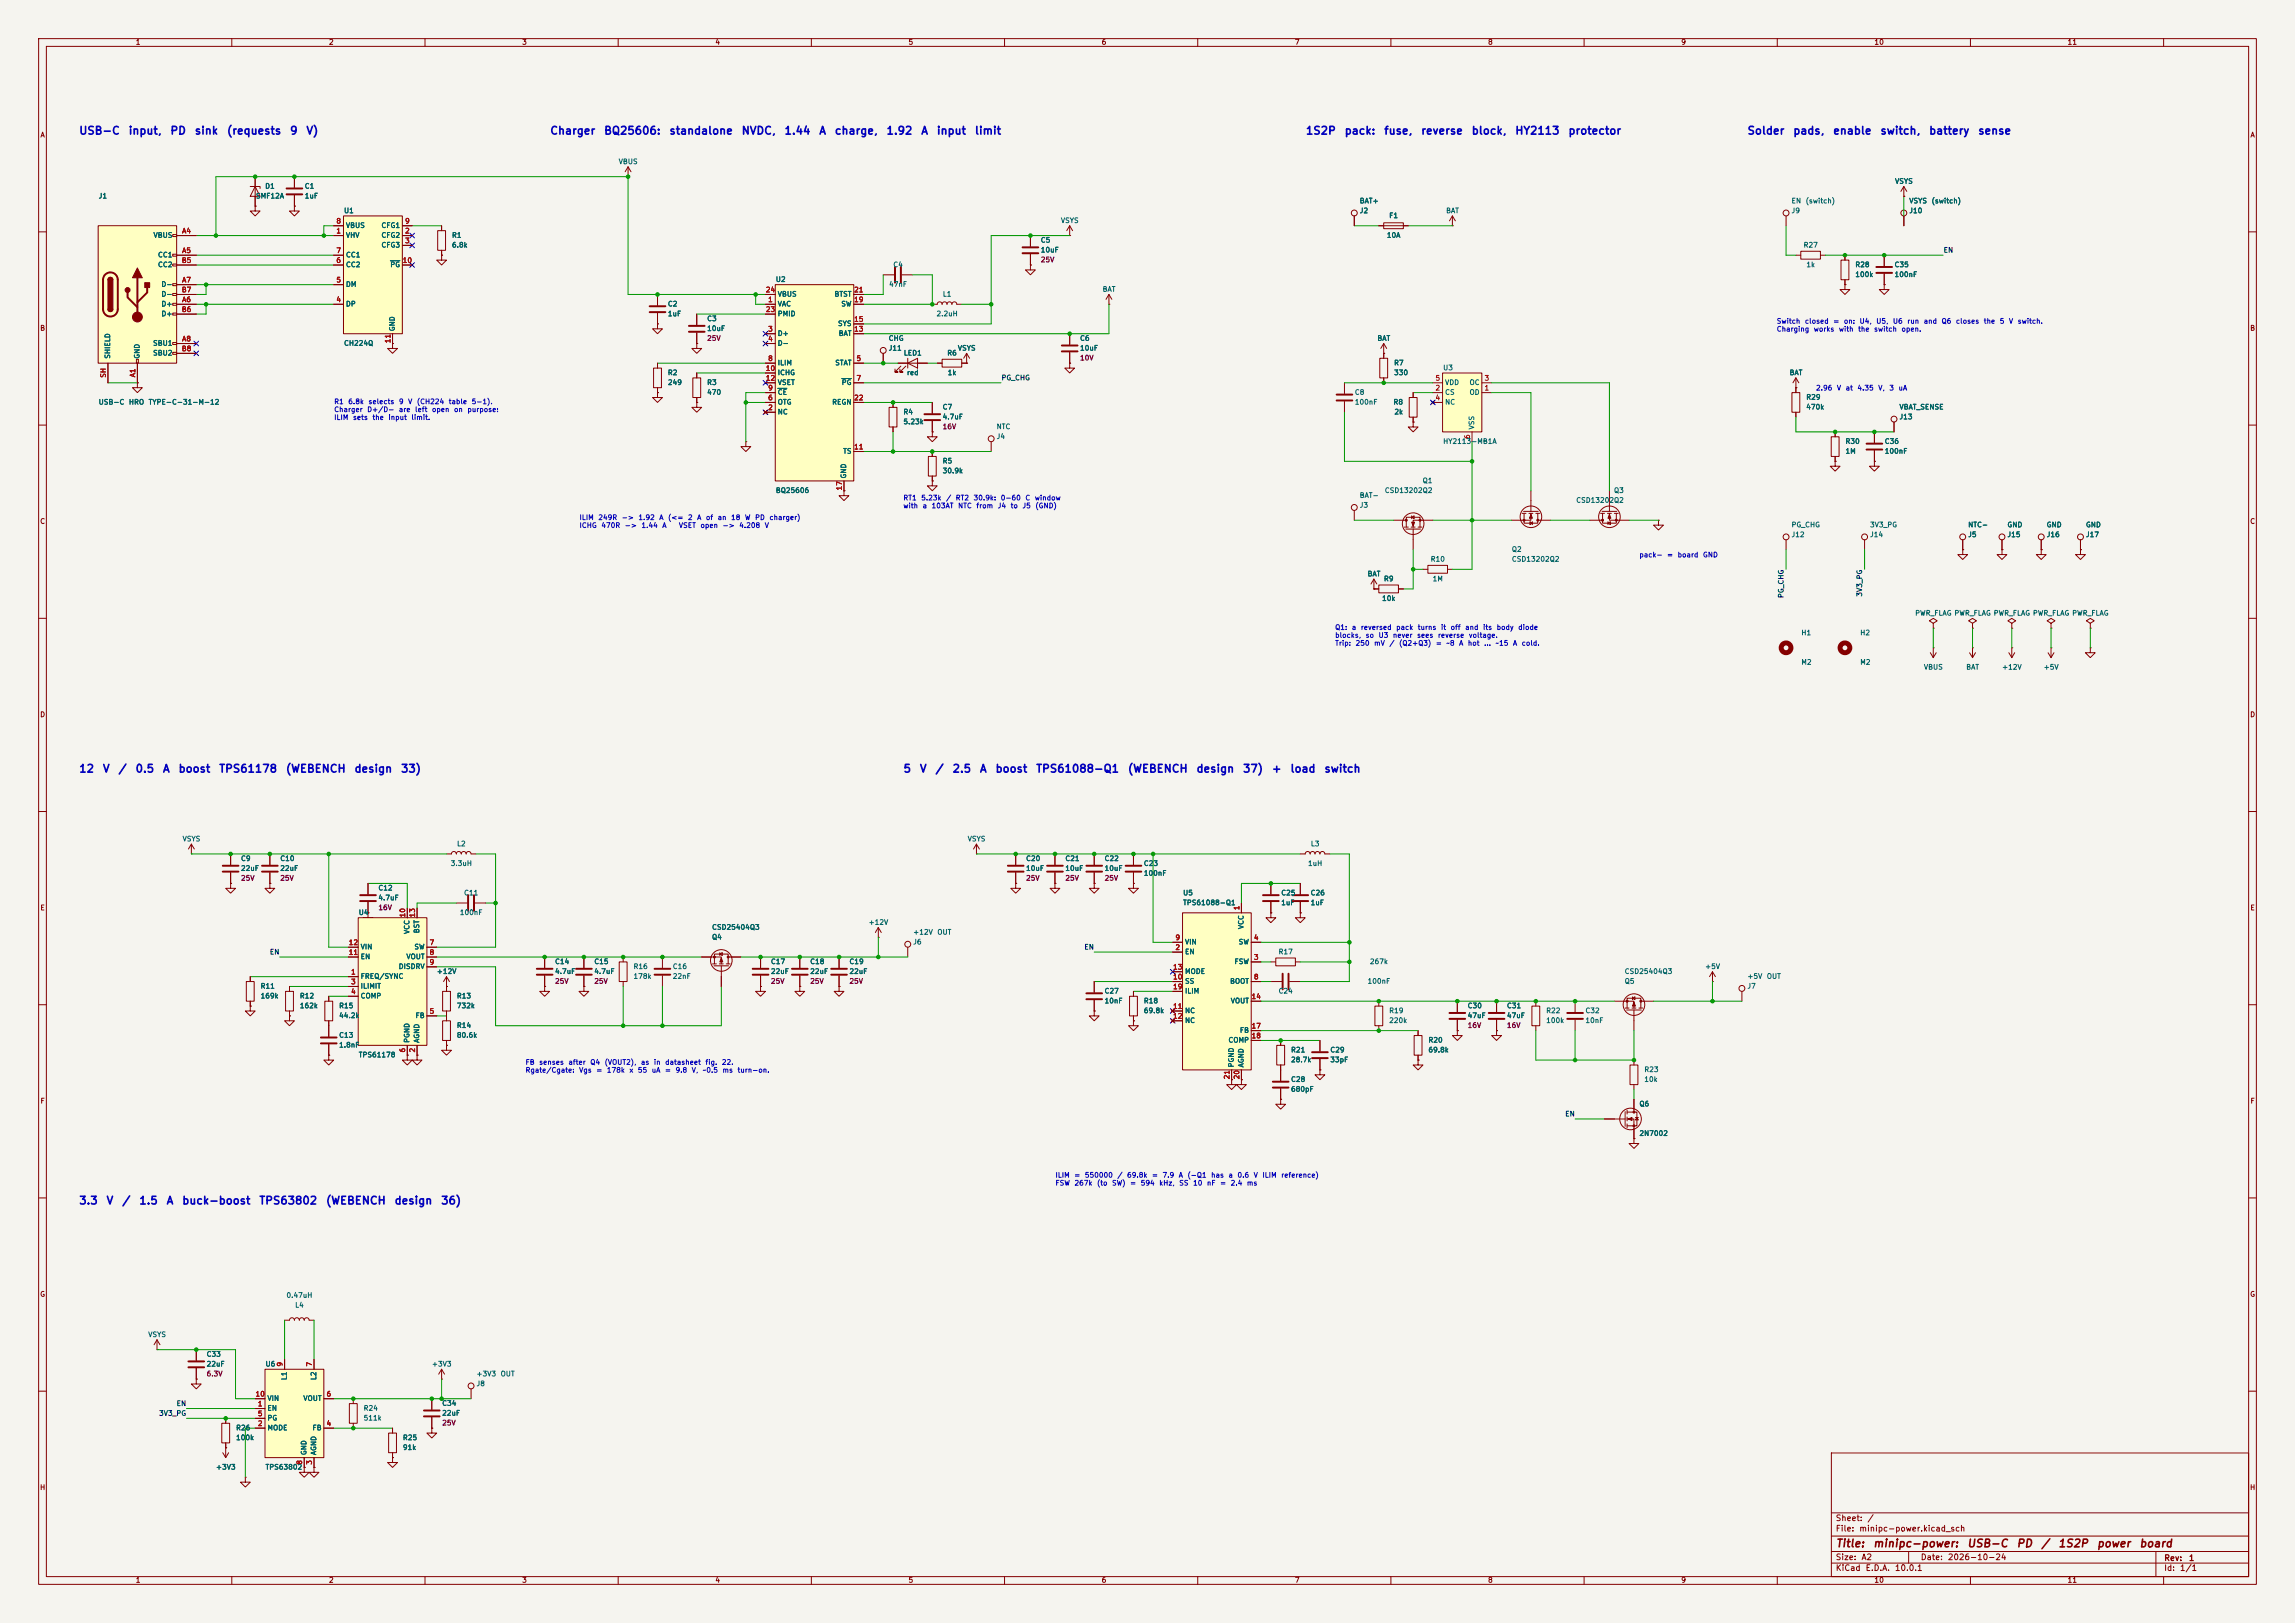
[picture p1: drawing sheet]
<svg xmlns="http://www.w3.org/2000/svg" width="594mm" height="420mm" viewBox="0 0 594 420" stroke-linecap="round" stroke-linejoin="round" font-family="sans-serif">
<defs><g id="words">
<g font-size="2" fill="#0000c2">
<text x="20.3" y="35.3">USB-C</text>
<text x="33.1" y="35.3">input,</text>
<text x="43.9" y="35.3">PD</text>
<text x="50.2" y="35.3">sink</text>
<text x="58.6" y="35.3">(requests</text>
<text x="74.9" y="35.3">9</text>
<text x="79.1" y="35.3">V)</text>
<text x="142.2" y="35.3">Charger</text>
<text x="156.2" y="35.3">BQ25606:</text>
<text x="173.1" y="35.3">standalone</text>
<text x="191.8" y="35.3">NVDC,</text>
<text x="202.9" y="35.3">1.44</text>
<text x="211.9" y="35.3">A</text>
<text x="215.9" y="35.3">charge,</text>
<text x="229.3" y="35.3">1.92</text>
<text x="238.3" y="35.3">A</text>
<text x="242.3" y="35.3">input</text>
<text x="252.1" y="35.3">limit</text>
<text x="337.8" y="35.3">1S2P</text>
<text x="347.9" y="35.3">pack:</text>
<text x="358.1" y="35.3">fuse,</text>
<text x="367.6" y="35.3">reverse</text>
<text x="380.7" y="35.3">block,</text>
<text x="392" y="35.3">HY2113</text>
<text x="405.8" y="35.3">protector</text>
<text x="452.1" y="35.3">Solder</text>
<text x="464" y="35.3">pads,</text>
<text x="474.3" y="35.3">enable</text>
<text x="486.5" y="35.3">switch,</text>
<text x="499.1" y="35.3">battery</text>
<text x="511.8" y="35.3">sense</text>
<text x="20.3" y="200.4">12</text>
<text x="26.5" y="200.4">V</text>
<text x="30.5" y="200.4">/</text>
<text x="34.9" y="200.4">0.5</text>
<text x="42" y="200.4">A</text>
<text x="46" y="200.4">boost</text>
<text x="56.5" y="200.4">TPS61178</text>
<text x="73.8" y="200.4">(WEBENCH</text>
<text x="91.6" y="200.4">design</text>
<text x="103.6" y="200.4">33)</text>
<text x="233.7" y="200.4">5</text>
<text x="237.9" y="200.4">V</text>
<text x="241.9" y="200.4">/</text>
<text x="246.4" y="200.4">2.5</text>
<text x="253.5" y="200.4">A</text>
<text x="257.5" y="200.4">boost</text>
<text x="268" y="200.4">TPS61088-Q1</text>
<text x="291.8" y="200.4">(WEBENCH</text>
<text x="309.5" y="200.4">design</text>
<text x="321.5" y="200.4">37)</text>
<text x="329" y="200.4">+</text>
<text x="333.8" y="200.4">load</text>
<text x="342.6" y="200.4">switch</text>
<text x="20.3" y="312.2">3.3</text>
<text x="27.4" y="312.2">V</text>
<text x="31.4" y="312.2">/</text>
<text x="35.9" y="312.2">1.5</text>
<text x="42.9" y="312.2">A</text>
<text x="47" y="312.2">buck-boost</text>
<text x="66.9" y="312.2">TPS63802</text>
<text x="84.2" y="312.2">(WEBENCH</text>
<text x="102" y="312.2">design</text>
<text x="114" y="312.2">36)</text>
</g>
<g font-size="2" fill="#840000">
<text x="475" y="400.9">Title:</text>
<text x="484.7" y="400.9">minipc-power:</text>
<text x="509" y="400.9">USB-C</text>
<text x="521.8" y="400.9">PD</text>
<text x="528.1" y="400.9">/</text>
<text x="532.5" y="400.9">1S2P</text>
<text x="542.6" y="400.9">power</text>
<text x="553.6" y="400.9">board</text>
</g>
<g font-size="1.5" fill="#840000">
<text x="475" y="394">Sheet:</text>
<text x="483.2" y="394">/</text>
<text x="475" y="396.7">File:</text>
<text x="481.1" y="396.7">minipc-power.kicad_sch</text>
<text x="475" y="406.9">KiCad</text>
<text x="475" y="404.1">Size:</text>
<text x="481.7" y="404.1">A2</text>
<text x="482.7" y="406.9">E.D.A.</text>
<text x="490.3" y="406.9">10.0.1</text>
<text x="497" y="404.1">Date:</text>
<text x="504" y="404.1">2026-10-24</text>
<text x="560" y="404.3">Rev:</text>
<text x="560" y="406.9">Id:</text>
<text x="564.1" y="406.9">1/1</text>
<text x="566.4" y="404.3">1</text>
</g>
<g font-size="1.3" fill="#840000">
<text x="35" y="11.9">1</text>
<text x="85" y="11.9">2</text>
<text x="135" y="11.9">3</text>
<text x="185" y="11.9">4</text>
<text x="235" y="11.9">5</text>
<text x="285" y="11.9">6</text>
<text x="335" y="11.9">7</text>
<text x="385" y="11.9">8</text>
<text x="435" y="11.9">9</text>
<text x="485" y="11.9">10</text>
<text x="535" y="11.9">11</text>
<text x="10.3" y="35.9">A</text>
<text x="582.3" y="35.9">A</text>
<text x="10.3" y="85.9">B</text>
<text x="582.3" y="85.9">B</text>
<text x="10.3" y="135.9">C</text>
<text x="582.3" y="135.9">C</text>
<text x="10.3" y="185.9">D</text>
<text x="582.3" y="185.9">D</text>
<text x="10.3" y="235.9">E</text>
<text x="582.3" y="235.9">E</text>
<text x="10.3" y="285.9">F</text>
<text x="582.3" y="285.9">F</text>
<text x="10.3" y="335.9">G</text>
<text x="582.3" y="335.9">G</text>
<text x="10.2" y="385.9">H</text>
<text x="582.2" y="385.9">H</text>
<text x="35" y="409.9">1</text>
<text x="85" y="409.9">2</text>
<text x="135" y="409.9">3</text>
<text x="185" y="409.9">4</text>
<text x="235" y="409.9">5</text>
<text x="285" y="409.9">6</text>
<text x="335" y="409.9">7</text>
<text x="385" y="409.9">8</text>
<text x="435" y="409.9">9</text>
<text x="485" y="409.9">10</text>
<text x="535" y="409.9">11</text>
</g>
<g font-size="1.3" fill="#006464">
<text x="160" y="42.8">VBUS</text>
<text x="490.4" y="47.9">VSYS</text>
<text x="25.4" y="51.7">J1</text>
<text x="66.1" y="51.7">SMF12A</text>
<text x="68.5" y="49.1">D1</text>
<text x="78.7" y="49.1">C1</text>
<text x="78.7" y="51.7">1uF</text>
<text x="351.8" y="52.9">BAT+</text>
<text x="463.6" y="52.9">EN</text>
<text x="467.2" y="52.9">(switch)</text>
<text x="494" y="52.9">VSYS</text>
<text x="499.8" y="52.9">(switch)</text>
<text x="88.9" y="55.5">U1</text>
<text x="89.4" y="59.3">VBUS</text>
<text x="98.6" y="59.3">CFG1</text>
<text x="274.5" y="58">VSYS</text>
<text x="351.8" y="55.5">J2</text>
<text x="359.4" y="56.7">F1</text>
<text x="374.2" y="55.5">BAT</text>
<text x="463.6" y="55.5">J9</text>
<text x="494" y="55.5">J10</text>
<text x="39.6" y="61.8">VBUS</text>
<text x="89.4" y="61.8">VHV</text>
<text x="98.6" y="61.8">CFG2</text>
<text x="98.6" y="64.4">CFG3</text>
<text x="116.8" y="61.8">R1</text>
<text x="116.8" y="64.4">6.8k</text>
<text x="269.2" y="63.1">C5</text>
<text x="269.2" y="65.6">10uF</text>
<text x="358.8" y="61.8">10A</text>
<text x="466.7" y="64.4">R27</text>
<text x="40.8" y="66.9">CC1</text>
<text x="40.8" y="69.4">CC2</text>
<text x="89.4" y="69.4">CC2</text>
<text x="89.4" y="66.9">CC1</text>
<text x="100.9" y="69.4">PG</text>
<text x="231.1" y="69.4">C4</text>
<text x="467.4" y="69.4">1k</text>
<text x="480.1" y="69.4">R28</text>
<text x="480.1" y="72">100k</text>
<text x="490.2" y="72">100nF</text>
<text x="490.2" y="69.4">C35</text>
<text x="41.7" y="74.5">D-</text>
<text x="41.7" y="77.1">D-</text>
<text x="89.4" y="74.5">DM</text>
<text x="200.7" y="73.3">U2</text>
<text x="201.2" y="77.1">VBUS</text>
<text x="215.9" y="77.1">BTST</text>
<text x="230" y="74.5">47nF</text>
<text x="243.9" y="77.1">L1</text>
<text x="285.3" y="75.8">BAT</text>
<text x="41.7" y="79.6">D+</text>
<text x="41.7" y="82.1">D+</text>
<text x="89.4" y="79.6">DP</text>
<text x="172.7" y="79.6">C2</text>
<text x="172.7" y="82.1">1uF</text>
<text x="182.9" y="83.4">C3</text>
<text x="201.2" y="79.6">VAC</text>
<text x="201.2" y="82.1">PMID</text>
<text x="217.6" y="79.6">SW</text>
<text x="242.3" y="82.1">2.2uH</text>
<text x="39.5" y="89.8">SBU1</text>
<text x="88.9" y="89.8">CH224Q</text>
<text x="102.5" y="85.9" transform="rotate(-90 102.5 85.9)">GND</text>
<text x="182.9" y="86">10uF</text>
<text x="201.2" y="87.2">D+</text>
<text x="201.2" y="89.8">D-</text>
<text x="216.8" y="84.7">SYS</text>
<text x="216.9" y="87.2">BAT</text>
<text x="229.9" y="88.5">CHG</text>
<text x="279.4" y="88.5">C6</text>
<text x="356.4" y="88.5">BAT</text>
<text x="28.8" y="93" transform="rotate(-90 28.8 93)">SHIELD</text>
<text x="36.4" y="93" transform="rotate(-90 36.4 93)">GND</text>
<text x="39.5" y="92.3">SBU2</text>
<text x="201.2" y="94.8">ILIM</text>
<text x="216" y="94.8">STAT</text>
<text x="229.9" y="91">J11</text>
<text x="233.8" y="92.3">LED1</text>
<text x="245" y="92.3">R6</text>
<text x="247.8" y="91">VSYS</text>
<text x="279.4" y="91">10uF</text>
<text x="360.7" y="94.8">R7</text>
<text x="172.7" y="97.4">R2</text>
<text x="172.7" y="99.9">249</text>
<text x="182.9" y="99.9">R3</text>
<text x="201.2" y="97.4">ICHG</text>
<text x="201.2" y="99.9">VSET</text>
<text x="217.7" y="99.9">PG</text>
<text x="234.6" y="97.4">red</text>
<text x="245.2" y="97.4">1k</text>
<text x="360.7" y="97.4">330</text>
<text x="373.4" y="96.1">U3</text>
<text x="373.9" y="99.9">VDD</text>
<text x="380.2" y="99.9">OC</text>
<text x="463.1" y="97.4">BAT</text>
<text x="25.4" y="105">USB-C</text>
<text x="33.2" y="105">HRO</text>
<text x="38.3" y="105">TYPE-C-31-M-12</text>
<text x="182.9" y="102.5">470</text>
<text x="201.2" y="107.5">NC</text>
<text x="201.2" y="105">OTG</text>
<text x="201.2" y="102.5">CE</text>
<text x="215.2" y="105">REGN</text>
<text x="233.7" y="107.5">R4</text>
<text x="243.8" y="106.3">C7</text>
<text x="350.5" y="102.5">C8</text>
<text x="350.5" y="105">100nF</text>
<text x="360.5" y="105">R8</text>
<text x="360.8" y="107.5">2k</text>
<text x="373.9" y="102.5">CS</text>
<text x="373.9" y="105">NC</text>
<text x="380.2" y="102.5">OD</text>
<text x="467.4" y="103.7">R29</text>
<text x="467.4" y="106.3">470k</text>
<text x="491.5" y="106.3">VBAT_SENSE</text>
<text x="233.7" y="110.1">5.23k</text>
<text x="243.8" y="108.8">4.7uF</text>
<text x="257.8" y="113.9">J4</text>
<text x="257.8" y="111.4">NTC</text>
<text x="381.9" y="111.3" transform="rotate(-90 381.9 111.3)">VSS</text>
<text x="491.5" y="108.8">J13</text>
<text x="218.1" y="117.7">TS</text>
<text x="373.4" y="115.2">HY2113-MB1A</text>
<text x="477.5" y="117.7">1M</text>
<text x="477.5" y="115.2">R30</text>
<text x="487.7" y="117.7">100nF</text>
<text x="487.7" y="115.2">C36</text>
<text x="219.3" y="124" transform="rotate(-90 219.3 124)">GND</text>
<text x="243.8" y="120.2">R5</text>
<text x="243.8" y="122.8">30.9k</text>
<text x="368.1" y="125.3">Q1</text>
<text x="200.7" y="127.9">BQ25606</text>
<text x="351.8" y="131.7">J3</text>
<text x="351.8" y="129.1">BAT-</text>
<text x="358.3" y="127.9">CSD13202Q2</text>
<text x="407.8" y="130.4">CSD13202Q2</text>
<text x="417.6" y="127.9">Q3</text>
<text x="463.6" y="136.8">PG_CHG</text>
<text x="483.9" y="136.8">3V3_PG</text>
<text x="509.3" y="136.8">NTC-</text>
<text x="519.4" y="136.8">GND</text>
<text x="529.6" y="136.8">GND</text>
<text x="539.8" y="136.8">GND</text>
<text x="391.2" y="143.1">Q2</text>
<text x="463.6" y="139.3">J12</text>
<text x="483.9" y="139.3">J14</text>
<text x="509.3" y="139.3">J5</text>
<text x="519.4" y="139.3">J15</text>
<text x="529.6" y="139.3">J16</text>
<text x="539.8" y="139.3">J17</text>
<text x="353.8" y="149.5">BAT</text>
<text x="370.2" y="145.6">R10</text>
<text x="391.2" y="145.6">CSD13202Q2</text>
<text x="357.6" y="155.8">10k</text>
<text x="358.1" y="150.7">R9</text>
<text x="370.7" y="150.7">1M</text>
<text x="495.6" y="159.6">PWR_FLAG PWR_FLAG PWR_FLAG PWR_FLAG PWR_FLAG</text>
<text x="466.1" y="164.7">H1</text>
<text x="481.3" y="164.7">H2</text>
<text x="466.1" y="172.3">M2</text>
<text x="481.3" y="172.3">M2</text>
<text x="497.8" y="173.6">VBUS</text>
<text x="508.8" y="173.6">BAT</text>
<text x="518.1" y="173.6">+12V</text>
<text x="528.8" y="173.6">+5V</text>
<text x="47.1" y="218">VSYS</text>
<text x="118.2" y="219.3">L2</text>
<text x="250.3" y="218">VSYS</text>
<text x="339.1" y="219.3">L3</text>
<text x="62.2" y="223.1">C9</text>
<text x="62.2" y="225.7">22uF</text>
<text x="72.4" y="223.1">C10</text>
<text x="72.4" y="225.7">22uF</text>
<text x="116.5" y="224.4">3.3uH</text>
<text x="265.4" y="223.1">C20</text>
<text x="265.4" y="225.7">10uF</text>
<text x="275.6" y="223.1">C21</text>
<text x="275.6" y="225.7">10uF</text>
<text x="285.8" y="223.1">C22</text>
<text x="285.8" y="225.7">10uF</text>
<text x="295.9" y="226.9">100nF</text>
<text x="295.9" y="224.4">C23</text>
<text x="338.4" y="224.4">1uH</text>
<text x="97.8" y="230.7">C12</text>
<text x="97.8" y="233.3">4.7uF</text>
<text x="120" y="232">C11</text>
<text x="306.1" y="232">U5</text>
<text x="331.5" y="232">C25</text>
<text x="339.1" y="232">C26</text>
<text x="92.7" y="237.1">U4</text>
<text x="118.9" y="237.1">100nF</text>
<text x="224.7" y="239.6">+12V</text>
<text x="306.1" y="234.5">TPS61088-Q1</text>
<text x="331.5" y="234.5">1uF</text>
<text x="339.1" y="234.5">1uF</text>
<text x="93.2" y="246">VIN</text>
<text x="106.3" y="241.8" transform="rotate(-90 106.3 241.8)">VCC</text>
<text x="107.1" y="246">SW</text>
<text x="108.8" y="241.6" transform="rotate(-90 108.8 241.6)">BST</text>
<text x="184.2" y="243.4">Q4</text>
<text x="184.2" y="240.9">CSD25404Q3</text>
<text x="236.2" y="244.7">J6</text>
<text x="236.2" y="242.2">+12V</text>
<text x="242.5" y="242.2">OUT</text>
<text x="306.6" y="244.7">VIN</text>
<text x="320.5" y="244.7">SW</text>
<text x="322.2" y="240.6" transform="rotate(-90 322.2 240.6)">VCC</text>
<text x="93.2" y="248.5">EN</text>
<text x="103.1" y="251.1">DISDRV</text>
<text x="105.1" y="248.5">VOUT</text>
<text x="143.5" y="249.8">C14</text>
<text x="153.7" y="249.8">C15</text>
<text x="163.8" y="251.1">R16</text>
<text x="174" y="251.1">C16</text>
<text x="199.4" y="249.8">C17</text>
<text x="209.6" y="249.8">C18</text>
<text x="219.7" y="249.8">C19</text>
<text x="306.6" y="247.2">EN</text>
<text x="319.4" y="249.8">FSW</text>
<text x="330.8" y="247.2">R17</text>
<text x="354.4" y="249.8">267k</text>
<text x="441.2" y="251.1">+5V</text>
<text x="67.3" y="256.1">R11</text>
<text x="93.2" y="253.6">FREQ/SYNC</text>
<text x="93.2" y="256.1">ILIMIT</text>
<text x="112.9" y="252.3">+12V</text>
<text x="143.5" y="252.3">4.7uF</text>
<text x="153.7" y="252.3">4.7uF</text>
<text x="163.8" y="253.6">178k</text>
<text x="174" y="253.6">22nF</text>
<text x="199.4" y="252.3">22uF</text>
<text x="209.6" y="252.3">22uF</text>
<text x="219.7" y="252.3">22uF</text>
<text x="285.8" y="257.4">C27</text>
<text x="306.6" y="254.9">SS</text>
<text x="306.6" y="252.3">MODE</text>
<text x="306.6" y="257.4">ILIM</text>
<text x="318.2" y="254.9">BOOT</text>
<text x="330.8" y="257.4">C24</text>
<text x="353.8" y="254.9">100nF</text>
<text x="420.4" y="254.9">Q5</text>
<text x="420.4" y="252.3">CSD25404Q3</text>
<text x="452.1" y="256.1">J7</text>
<text x="452.1" y="253.6">+5V</text>
<text x="457.2" y="253.6">OUT</text>
<text x="67.3" y="258.7">169k</text>
<text x="77.5" y="258.7">R12</text>
<text x="77.5" y="261.2">162k</text>
<text x="87.6" y="261.2">R15</text>
<text x="87.6" y="263.8">44.2k</text>
<text x="93.2" y="258.7">COMP</text>
<text x="107.4" y="263.8">FB</text>
<text x="118.1" y="258.7">R13</text>
<text x="118.1" y="261.2">732k</text>
<text x="285.8" y="259.9">10nF</text>
<text x="295.9" y="259.9">R18</text>
<text x="295.9" y="262.5">69.8k</text>
<text x="306.6" y="262.5">NC</text>
<text x="318.4" y="259.9">VOUT</text>
<text x="359.4" y="262.5">R19</text>
<text x="379.7" y="261.2">C30</text>
<text x="379.7" y="263.8">47uF</text>
<text x="389.9" y="261.2">C31</text>
<text x="389.9" y="263.8">47uF</text>
<text x="400.1" y="262.5">R22</text>
<text x="410.2" y="262.5">C32</text>
<text x="87.6" y="268.8">C13</text>
<text x="118.1" y="266.3">R14</text>
<text x="118.1" y="268.8">80.6k</text>
<text x="306.6" y="265">NC</text>
<text x="320.8" y="267.6">FB</text>
<text x="359.4" y="265">220k</text>
<text x="400.1" y="265">100k</text>
<text x="410.2" y="265">10nF</text>
<text x="87.6" y="271.4">1.8nF</text>
<text x="92.7" y="273.9">TPS61178</text>
<text x="106.3" y="270" transform="rotate(-90 106.3 270)">PGND</text>
<text x="108.8" y="270" transform="rotate(-90 108.8 270)">AGND</text>
<text x="317.8" y="270.1">COMP</text>
<text x="334" y="272.6">R21</text>
<text x="334" y="275.2">28.7k</text>
<text x="344.2" y="272.6">C29</text>
<text x="344.2" y="275.2">33pF</text>
<text x="369.6" y="270.1">R20</text>
<text x="369.6" y="272.6">69.8k</text>
<text x="319.6" y="276.4" transform="rotate(-90 319.6 276.4)">PGND</text>
<text x="322.2" y="276.4" transform="rotate(-90 322.2 276.4)">AGND</text>
<text x="334" y="280.3">C28</text>
<text x="425.5" y="280.3">10k</text>
<text x="425.5" y="277.7">R23</text>
<text x="334" y="282.8">680pF</text>
<text x="424.2" y="286.6">Q6</text>
<text x="424.2" y="294.2">2N7002</text>
<text x="74" y="336.1">0.47uH</text>
<text x="76.2" y="338.7">L4</text>
<text x="38.2" y="346.3">VSYS</text>
<text x="53.3" y="351.4">C33</text>
<text x="53.3" y="353.9">22uF</text>
<text x="68.6" y="353.9">U6</text>
<text x="111.7" y="353.9">+3V3</text>
<text x="74.5" y="357.3" transform="rotate(-90 74.5 357.3)">L1</text>
<text x="82.1" y="357.3" transform="rotate(-90 82.1 357.3)">L2</text>
<text x="123.2" y="359">J8</text>
<text x="123.2" y="356.5">+3V3</text>
<text x="129.5" y="356.5">OUT</text>
<text x="69.1" y="365.4">EN</text>
<text x="69.1" y="362.8">VIN</text>
<text x="78.4" y="362.8">VOUT</text>
<text x="94" y="365.4">R24</text>
<text x="114.3" y="364.1">C34</text>
<text x="61" y="370.4">R26</text>
<text x="69.1" y="370.4">MODE</text>
<text x="69.1" y="367.9">PG</text>
<text x="80.8" y="370.4">FB</text>
<text x="94" y="367.9">511k</text>
<text x="114.3" y="366.6">22uF</text>
<text x="61" y="373">100k</text>
<text x="79.6" y="376.7" transform="rotate(-90 79.6 376.7)">GND</text>
<text x="82.1" y="376.7" transform="rotate(-90 82.1 376.7)">AGND</text>
<text x="104.1" y="375.5">91k</text>
<text x="104.1" y="373">R25</text>
<text x="55.8" y="380.6">+3V3</text>
<text x="68.6" y="380.6">TPS63802</text>
</g>
<g font-size="1.3" fill="#a90000">
<text x="86.9" y="58.2">8</text>
<text x="104.7" y="58.2">9</text>
<text x="47" y="60.7">A4</text>
<text x="47" y="65.8">A5</text>
<text x="86.9" y="60.7">1</text>
<text x="86.9" y="65.8">7</text>
<text x="104.7" y="60.7">2</text>
<text x="104.7" y="63.2">3</text>
<text x="46.9" y="68.3">B5</text>
<text x="86.9" y="68.3">6</text>
<text x="104.1" y="68.3">10</text>
<text x="46.9" y="75.9">B7</text>
<text x="47" y="73.4">A7</text>
<text x="86.9" y="73.4">5</text>
<text x="198.1" y="75.9">24</text>
<text x="220.9" y="75.9">21</text>
<text x="46.9" y="81">B6</text>
<text x="47" y="78.5">A6</text>
<text x="86.9" y="78.5">4</text>
<text x="198.1" y="81">23</text>
<text x="198.7" y="78.5">1</text>
<text x="220.9" y="83.6">15</text>
<text x="220.9" y="78.5">19</text>
<text x="47" y="88.6">A8</text>
<text x="101.3" y="88.9" transform="rotate(-90 101.3 88.9)">11</text>
<text x="198.7" y="86.1">3</text>
<text x="198.7" y="88.6">4</text>
<text x="220.9" y="86.1">13</text>
<text x="46.9" y="91.2">B8</text>
<text x="198.7" y="93.7">8</text>
<text x="221.5" y="93.7">5</text>
<text x="27.7" y="97.9" transform="rotate(-90 27.7 97.9)">SH</text>
<text x="35.3" y="97.8" transform="rotate(-90 35.3 97.8)">A1</text>
<text x="198.1" y="96.3">10</text>
<text x="198.1" y="98.8">12</text>
<text x="198.7" y="101.3">9</text>
<text x="221.5" y="98.8">7</text>
<text x="371.4" y="101.3">2</text>
<text x="371.4" y="98.8">5</text>
<text x="384.1" y="101.3">1</text>
<text x="384.1" y="98.8">3</text>
<text x="198.7" y="106.4">2</text>
<text x="198.7" y="103.9">6</text>
<text x="220.9" y="103.9">22</text>
<text x="371.4" y="103.9">4</text>
<text x="380.7" y="113.7" transform="rotate(-90 380.7 113.7)">6</text>
<text x="220.9" y="116.6">11</text>
<text x="218.2" y="127" transform="rotate(-90 218.2 127)">17</text>
<text x="105.2" y="237.5" transform="rotate(-90 105.2 237.5)">10</text>
<text x="107.7" y="237.5" transform="rotate(-90 107.7 237.5)">13</text>
<text x="321.1" y="235.7" transform="rotate(-90 321.1 235.7)">1</text>
<text x="90.1" y="244.9">12</text>
<text x="111.1" y="244.9">7</text>
<text x="304.1" y="243.6">9</text>
<text x="324.4" y="243.6">4</text>
<text x="90.1" y="247.4">11</text>
<text x="111.1" y="247.4">8</text>
<text x="111.1" y="249.9">9</text>
<text x="303.5" y="251.2">13</text>
<text x="304.1" y="246.1">2</text>
<text x="324.4" y="248.7">3</text>
<text x="90.7" y="252.5">1</text>
<text x="90.7" y="255">3</text>
<text x="90.7" y="257.6">4</text>
<text x="303.5" y="253.7">10</text>
<text x="303.5" y="256.3">19</text>
<text x="324.4" y="253.7">8</text>
<text x="111.1" y="262.6">5</text>
<text x="303.5" y="261.4">11</text>
<text x="303.5" y="263.9">12</text>
<text x="323.8" y="258.8">14</text>
<text x="323.8" y="266.4">17</text>
<text x="323.8" y="269">18</text>
<text x="105.2" y="272.5" transform="rotate(-90 105.2 272.5)">6</text>
<text x="107.7" y="272.5" transform="rotate(-90 107.7 272.5)">2</text>
<text x="318.5" y="279.4" transform="rotate(-90 318.5 279.4)">21</text>
<text x="321.1" y="279.4" transform="rotate(-90 321.1 279.4)">20</text>
<text x="73.4" y="353.8" transform="rotate(-90 73.4 353.8)">9</text>
<text x="81" y="353.8" transform="rotate(-90 81 353.8)">7</text>
<text x="66" y="361.7">10</text>
<text x="66.6" y="364.2">1</text>
<text x="84.4" y="361.7">6</text>
<text x="66.6" y="369.3">2</text>
<text x="66.6" y="366.8">5</text>
<text x="84.4" y="369.3">4</text>
<text x="78.5" y="379.2" transform="rotate(-90 78.5 379.2)">8</text>
<text x="81" y="379.2" transform="rotate(-90 81 379.2)">3</text>
</g>
<g font-size="1.3" fill="#0f0f0f">
<text x="502.9" y="65.7">EN</text>
<text x="259.1" y="98.7">PG_CHG</text>
<text x="461.9" y="154.9" transform="rotate(-90 461.9 154.9)">PG_CHG</text>
<text x="482.3" y="154.5" transform="rotate(-90 482.3 154.5)">3V3_PG</text>
<text x="69.7" y="247.3">EN</text>
<text x="280.5" y="246">EN</text>
<text x="405" y="289.2">EN</text>
<text x="45.6" y="364.1">EN</text>
<text x="41" y="366.7">3V3_PG</text>
</g>
<g font-size="1.3" fill="#840084">
<text x="269.2" y="68.2">25V</text>
<text x="182.9" y="88.5">25V</text>
<text x="279.4" y="93.6">10V</text>
<text x="243.8" y="111.4">16V</text>
<text x="62.2" y="228.2">25V</text>
<text x="72.4" y="228.2">25V</text>
<text x="265.4" y="228.2">25V</text>
<text x="275.6" y="228.2">25V</text>
<text x="285.8" y="228.2">25V</text>
<text x="97.8" y="235.8">16V</text>
<text x="143.5" y="254.9">25V</text>
<text x="153.7" y="254.9">25V</text>
<text x="199.4" y="254.9">25V</text>
<text x="209.6" y="254.9">25V</text>
<text x="219.7" y="254.9">25V</text>
<text x="379.7" y="266.3">16V</text>
<text x="389.9" y="266.3">16V</text>
<text x="53.3" y="356.5">6.3V</text>
<text x="114.3" y="369.2">25V</text>
</g>
<g font-size="1.3" fill="#0000c2">
<text x="459.7" y="84.1">Switch</text>
<text x="459.7" y="86.1">Charging</text>
<text x="467" y="84.1">closed</text>
<text x="469.3" y="86.1">works</text>
<text x="474.4" y="84.1">=</text>
<text x="475.8" y="86.1">with</text>
<text x="477.1" y="84.1">on:</text>
<text x="480.8" y="86.1">the</text>
<text x="481.2" y="84.1">U4,</text>
<text x="484.9" y="86.1">switch</text>
<text x="485.5" y="84.1">U5,</text>
<text x="489.8" y="84.1">U6</text>
<text x="492" y="86.1">open.</text>
<text x="493.5" y="84.1">run</text>
<text x="497.8" y="84.1">and</text>
<text x="502.4" y="84.1">Q6</text>
<text x="506.1" y="84.1">closes</text>
<text x="513.3" y="84.1">the</text>
<text x="517.5" y="84.1">5</text>
<text x="519.8" y="84.1">V</text>
<text x="522.1" y="84.1">switch.</text>
<text x="469.9" y="101.4">2.96</text>
<text x="475.3" y="101.4">V</text>
<text x="477.6" y="101.4">at</text>
<text x="480.6" y="101.4">4.35</text>
<text x="486" y="101.4">V,</text>
<text x="488.9" y="101.4">3</text>
<text x="491.3" y="101.4">uA</text>
<text x="86.4" y="104.9">R1</text>
<text x="86.4" y="106.9">Charger</text>
<text x="90" y="104.9">6.8k</text>
<text x="94.9" y="106.9">D+/D-</text>
<text x="95.2" y="104.9">selects</text>
<text x="103.1" y="106.9">are</text>
<text x="103.1" y="104.9">9</text>
<text x="105.5" y="104.9">V</text>
<text x="107.3" y="106.9">left</text>
<text x="107.8" y="104.9">(CH224</text>
<text x="111.7" y="106.9">open</text>
<text x="116" y="104.9">table</text>
<text x="117.4" y="106.9">on</text>
<text x="120.8" y="106.9">purpose:</text>
<text x="122" y="104.9">5-1).</text>
<text x="86.4" y="109">ILIM</text>
<text x="91.2" y="109">sets</text>
<text x="96.3" y="109">the</text>
<text x="100.4" y="109">input</text>
<text x="106.3" y="109">limit.</text>
<text x="233.7" y="129.8">RT1</text>
<text x="233.7" y="131.8">with</text>
<text x="238.3" y="129.8">5.23k</text>
<text x="238.7" y="131.8">a</text>
<text x="241" y="131.8">103AT</text>
<text x="244.7" y="129.8">/</text>
<text x="247.2" y="129.8">RT2</text>
<text x="247.8" y="131.8">NTC</text>
<text x="251.8" y="129.8">30.9k:</text>
<text x="252.6" y="131.8">from</text>
<text x="258.1" y="131.8">J4</text>
<text x="258.9" y="129.8">0-60</text>
<text x="261.4" y="131.8">to</text>
<text x="264.5" y="131.8">J5</text>
<text x="265.3" y="129.8">C</text>
<text x="267.7" y="129.8">window</text>
<text x="267.8" y="131.8">(GND)</text>
<text x="149.9" y="134.9">ILIM</text>
<text x="149.9" y="136.9">ICHG</text>
<text x="154.7" y="134.9">249R</text>
<text x="155.5" y="136.9">470R</text>
<text x="160.8" y="134.9">-&gt;</text>
<text x="161.6" y="136.9">-&gt;</text>
<text x="165.1" y="134.9">1.92</text>
<text x="165.9" y="136.9">1.44</text>
<text x="170.5" y="134.9">A</text>
<text x="171.3" y="136.9">A</text>
<text x="172.8" y="134.9">(&lt;=</text>
<text x="175.6" y="136.9">VSET</text>
<text x="177.9" y="134.9">2</text>
<text x="180.3" y="134.9">A</text>
<text x="181.2" y="136.9">open</text>
<text x="182.6" y="134.9">of</text>
<text x="185.6" y="134.9">an</text>
<text x="186.9" y="136.9">-&gt;</text>
<text x="189.1" y="134.9">18</text>
<text x="191.2" y="136.9">4.208</text>
<text x="192.7" y="134.9">W</text>
<text x="195.3" y="134.9">PD</text>
<text x="197.8" y="136.9">V</text>
<text x="199" y="134.9">charger)</text>
<text x="424.2" y="144.5">pack-</text>
<text x="431.3" y="144.5">=</text>
<text x="434.1" y="144.5">board</text>
<text x="440.6" y="144.5">GND</text>
<text x="345.4" y="163.3">Q1:</text>
<text x="345.4" y="165.3">blocks,</text>
<text x="345.4" y="167.4">Trip:</text>
<text x="349.8" y="163.3">a</text>
<text x="350.7" y="167.4">250</text>
<text x="352.1" y="163.3">reversed</text>
<text x="353.3" y="165.3">so</text>
<text x="355.5" y="167.4">mV</text>
<text x="356.7" y="165.3">U3</text>
<text x="359.5" y="167.4">/</text>
<text x="360.4" y="165.3">never</text>
<text x="361.2" y="163.3">pack</text>
<text x="362" y="167.4">(Q2+Q3)</text>
<text x="366.6" y="165.3">sees</text>
<text x="366.8" y="163.3">turns</text>
<text x="371.5" y="167.4">=</text>
<text x="372" y="165.3">reverse</text>
<text x="372.8" y="163.3">it</text>
<text x="374.2" y="167.4">~8</text>
<text x="375.3" y="163.3">off</text>
<text x="377.5" y="167.4">A</text>
<text x="379.1" y="163.3">and</text>
<text x="379.8" y="167.4">hot</text>
<text x="380" y="165.3">voltage.</text>
<text x="383.7" y="163.3">its</text>
<text x="384" y="167.4">...</text>
<text x="387" y="167.4">~15</text>
<text x="387.2" y="163.3">body</text>
<text x="391.5" y="167.4">A</text>
<text x="392.8" y="163.3">diode</text>
<text x="393.7" y="167.4">cold.</text>
<text x="135.9" y="275.8">FB</text>
<text x="139.4" y="275.8">senses</text>
<text x="147" y="275.8">after</text>
<text x="152.6" y="275.8">Q4</text>
<text x="156.4" y="275.8">(VOUT2),</text>
<text x="165.8" y="275.8">as</text>
<text x="169.1" y="275.8">in</text>
<text x="172" y="275.8">datasheet</text>
<text x="182.4" y="275.8">fig.</text>
<text x="186.7" y="275.8">22.</text>
<text x="135.9" y="277.9">Rgate/Cgate:</text>
<text x="149.8" y="277.9">Vgs</text>
<text x="154.2" y="277.9">=</text>
<text x="156.9" y="277.9">178k</text>
<text x="162.8" y="277.9">x</text>
<text x="165" y="277.9">55</text>
<text x="168.6" y="277.9">uA</text>
<text x="172" y="277.9">=</text>
<text x="174.7" y="277.9">9.8</text>
<text x="178.9" y="277.9">V,</text>
<text x="181.8" y="277.9">~0.5</text>
<text x="186.9" y="277.9">ms</text>
<text x="190.8" y="277.9">turn-on.</text>
<text x="273" y="305">ILIM</text>
<text x="277.9" y="305">=</text>
<text x="280.7" y="305">550000</text>
<text x="289.1" y="305">/</text>
<text x="291.6" y="305">69.8k</text>
<text x="298" y="305">=</text>
<text x="300.8" y="305">7.9</text>
<text x="305" y="305">A</text>
<text x="307.2" y="305">(-Q1</text>
<text x="313.3" y="305">has</text>
<text x="317.8" y="305">a</text>
<text x="320.2" y="305">0.6</text>
<text x="324.4" y="305">V</text>
<text x="326.6" y="305">ILIM</text>
<text x="331.5" y="305">reference)</text>
<text x="273" y="307.1">FSW</text>
<text x="278" y="307.1">267k</text>
<text x="283.8" y="307.1">(to</text>
<text x="287.7" y="307.1">SW)</text>
<text x="292.4" y="307.1">=</text>
<text x="295.1" y="307.1">594</text>
<text x="299.9" y="307.1">kHz,</text>
<text x="305.1" y="307.1">SS</text>
<text x="308.7" y="307.1">10</text>
<text x="312.3" y="307.1">nF</text>
<text x="315.7" y="307.1">=</text>
<text x="318.4" y="307.1">2.4</text>
<text x="322.6" y="307.1">ms</text>
</g>
</g></defs>
<path d="M0 0h594v420h-594z" fill="#f5f4ef" stroke="#f5f4ef" stroke-width=".26"/>
<g fill="none" stroke="#840000" stroke-width=".26">
<path d="M10 10h574v400h-574zM12 12h570v396h-570zM60 10v2M110 10v2M160 10v2M210 10v2M260 10v2M310 10v2M360 10v2M410 10v2M460 10v2M510 10v2"/>
<path d="M560 10v2M10 60h2M582 60h2M10 110h2M490.2 109.2v2.6M582 110h2M10 160h2M541 167.6v1.3h1.3l-1.3 1.3-1.3-1.3h1.3M541 167.6h.1M582 160h2M10 210h2M582 210h2"/>
<path d="M10 260h2M582 260h2M10 310h2M582 310h2M10 360h2M474 376h108v32h-108zM582 360h2M474 397.5h108M474 391.5h108M60 408v2M110 408v2M160 408v2"/>
<path d="M210 408v2M260 408v2M310 408v2M360 408v2M410 408v2M460 408v2M474 404.5h108M474 401.5h108M494 401.5v3M510 408v2M558 401.5v6.5M560 408v2"/>
<circle cx="490.2" cy="108.5" r=".76"/>
</g>
<path d="M25.4 58.4h20.3v35.6h-20.3z" fill="#ffffc2"/>
<g fill="none" stroke="#840000" stroke-width=".26">
<path d="M25.4 58.4h20.3v35.6h-20.3zM27.9 72.4l.2-.5 .5-.1 .4 .1 .2 .5M44.7 60.7h1v.5h-1zM44.7 65.8h1v.5h-1zM44.7 68.3h1v.5h-1zM44.7 73.4h1v.5h-1zM44.7 75.9h1v.6h-1zM44.7 78.5h1v.5h-1zM45.7 61h5.1M45.7 66h5.1M45.7 78.7h5.1M45.7 73.7h5.1"/>
<path d="M45.7 68.6h5.1M45.7 76.2h5.1M241.3 78.7h1.3l.2-.4 .4-.2 .5 .2 .1 .4 .2-.4 .5-.2 .4 .2 .2 .4 .2-.4 .4-.2 .5 .2 .2 .4 .2-.4 .4-.2 .5 .2 .1 .4h1.3M287 78.7h.1M287 76.2l-.7 1.3M287 76.2l.8 1.3M287 76.2v2.5M27.9 80l.2 .5 .5 .1 .4-.1 .2-.5M27.9 94v5.1M35.3 93h.5v1h-.5zM35.6 99.1v1.2h1.2l-1.2 1.3-1.3-1.3h1.3M35.6 99.1h.1"/>
<path d="M35.6 94v5.1M44.7 81h1v.5h-1zM44.7 88.6h1v.6h-1zM44.7 91.2h1v.5h-1zM45.7 88.9h5.1M45.7 81.3h5.1M45.7 91.4h5.1M228.6 91.4v2.6M232.4 94h7.6M233.2 94.7l-1.6 1.6h.8h-.8v-.8M234.4 94.7l-1.5 1.6h.8h-.8v-.8M234.9 94l2.6-1.3v2.6z"/>
<path d="M234.9 92.7v2.6M276.9 86.4v2.8M276.9 91.2v2.8M348 99.1v2.8M348 103.9v2.8M218.4 127v1.3h1.3l-1.3 1.2-1.2-1.2h1.2M218.4 127h.1M519.9 168.9l.8 1.3M520.7 161.3l1-.6-1-.7-1 .7 1 .6v1.3M520.7 162.6h.1M520.7 167.6h.1M520.7 167.6v2.6"/>
<path d="M521.5 168.9l-.8 1.3M59.7 221v2.8M59.7 225.8v2.8M69.8 228.6v1.3h1.3l-1.3 1.2-1.2-1.2h1.2M69.8 228.6h.1M95.2 236.2v1.3h1.3l-1.3 1.3-1.2-1.3h1.2M95.2 236.2h.1M118.1 233.7h2.8M122.9 233.7h2.8"/>
<circle cx="228.6" cy="90.7" r=".76"/>
</g>
<path d="M27.2 71.1a1.9 1.9 0 0 1 2.1-.5 1.9 1.9 0 0 1 1.2 1.8v7.6a1.91 1.91 0 0 1-1.9 1.9 1.91 1.91 0 0 1-1.9-1.9v-7.8zM33 75.7v1.3l2.6 2.5M35.6 71.9v10.1M38.1 74.4v1.3l-2.5 2.5M274.8 89.4h4.1M274.8 90.9h4.1M345.9 102.1h4.1M345.9 103.6h4.1M57.7 224h4M57.7 225.6h4M121.2 231.6v4.1M122.7 231.6v4.1" fill="none" stroke="#840000" stroke-width=".51"/>
<g fill="#840000" stroke="#840000" stroke-width=".26">
<path d="M27.9 72.4h1.3v7.6h-1.3z"/>
<path d="M28.1 71.9l.7-.1 .4 .6h-1.3z"/>
<path d="M27.9 80h1.3l-.2 .5-.4 .1-.5-.1z"/>
<path d="M35.6 69.3l1.2 2.6h-2.5z"/>
<path d="M37.5 73.2h1.2v1.2h-1.2z"/>
<circle cx="33" cy="75.1" r=".63"/>
<circle cx="35.6" cy="82" r="1.27"/>
</g>
<path d="M68.6 354.3h15.2v22.9h-15.2z" fill="#ffffc2"/>
<g fill="none" stroke="#840000" stroke-width=".26">
<path d="M356.9 58.4h7.6M358.1 57.7h5.1v1.5h-5.1zM114.3 66v1.3h1.3l-1.3 1.3-1.3-1.3h1.3M114.3 66h.1M477.5 73.7v1.2h1.3l-1.3 1.3-1.3-1.3h1.3M477.5 73.7h.1M509.8 168.9l.7 1.3M510.5 167.6h.1M510.5 167.6v2.6M511.3 168.9l-.8 1.3M115.6 221h1.2l.2-.5 .5-.2 .4 .2 .2 .5 .2-.5 .4-.2 .5 .2 .2 .5 .2-.5 .4-.2 .5 .2 .1 .5 .2-.5 .5-.2 .4 .2 .2 .5h1.3M397.5 259.1v1.3"/>
<path d="M85.1 273.1v1.2h1.3l-1.3 1.3-1.3-1.3h1.3M85.1 273.1h.1M114.6 264.2h2v5h-2zM115.6 262.9v1.3M115.6 269.2v1.3M283.2 261.6v1.3h1.3l-1.3 1.3-1.3-1.3h1.3M283.2 261.6h.1M330.5 270.5h2v5.1h-2zM331.5 269.2v1.3M331.5 275.6v1.3M367 274.3v1.3h1.3l-1.3 1.3-1.2-1.3h1.2M367 274.3h.1"/>
<path d="M387.3 266.7v1.3h1.3l-1.3 1.2-1.2-1.2h1.2M387.3 266.7h.1M396.5 260.4h2v5h-2zM397.5 265.4v1.3M68.6 354.3h15.2v22.9h-15.2zM73.7 351.8v2.5M81.3 351.8v2.5M66 364.5h2.6M66 369.6h2.6M66 367h2.6M66 362h2.6M78.7 377.2v2.5"/>
<path d="M81.3 377.2v2.5M83.8 369.6h2.6M83.8 362h2.6"/>
</g>
<path d="M373.4 96.5h10.1v15.3h-10.1z" fill="#ffffc2"/>
<g fill="none" stroke="#840000" stroke-width=".26">
<path d="M370.8 99.1h2.6M373.4 96.5h10.1v15.3h-10.1zM383.5 99.1h2.6M256.5 114.3v2.5M370.5 103.8l.7 .7M370.8 101.6h2.6M370.8 104.1h2.6M371.2 103.8l-.7 .7M381 111.8v2.5M383.5 101.6h2.6M394 132.8h1M394.3 132.3h3.8"/>
<path d="M394.5 132.8v2.6h3.5v-2.6M395.7 132.8h1M396 135l.6 .4-.6 .4zM396.2 132.8v1.8h-5M396.2 127v5.3M396.6 135v.8M397.5 132.8h1M398 134.6h3.3M462.3 139.7v2.5M328.9 228.6v2.8M328.9 233.4v2.8M443.2 254h.1"/>
<path d="M443.2 251.5l-.7 1.2M443.2 251.5l.8 1.2M443.2 251.5v2.5"/>
<circle cx="256.5" cy="113.5" r=".76"/>
<circle cx="396.2" cy="133.7" r="2.79"/>
<circle cx="462.3" cy="138.9" r=".76"/>
</g>
<g fill="#840000" stroke="#840000" stroke-width=".26">
<path d="M396.2 133.1l.4 1h-.7z"/>
<circle cx="398" cy="134.6" r=".25"/>
<circle cx="394.5" cy="134.6" r=".25"/>
</g>
<path d="M326.9 231.6h4.1M326.9 233.2h4.1" fill="none" stroke="#840000" stroke-width=".51"/>
<path d="M200.7 73.7h20.3v50.8h-20.3z" fill="#ffffc2"/>
<g fill="none" stroke="#840000" stroke-width=".26">
<path d="M198.1 78.7h2.6M198.1 76.2h2.6M200.7 73.7h20.3v50.8h-20.3zM221 78.7h2.5M221 76.2h2.5M266.7 61v2.8M266.7 65.8v2.8M198.1 86.4h2.6M198.1 88.9h2.6M198.1 94h2.6M198.1 99.1h2.6M198.1 96.5h2.6"/>
<path d="M198.1 81.3h2.6M221 86.4h2.5M221 94h2.5M221 99.1h2.5M221 83.8h2.5M197.7 106.3l.8 .8M198.1 106.7h2.6M198.1 104.1h2.6M198.1 101.6h2.6M198.5 106.3l-.8 .8M221 104.1h2.5M221 116.8h2.5"/>
<path d="M241.3 111.8v1.2h1.3l-1.3 1.3-1.3-1.3h1.3M241.3 111.8h.1M218.4 124.5v2.5M283.2 228.6v1.3h1.3l-1.3 1.2-1.3-1.2h1.3M283.2 228.6h.1M84.1 259.1h2v5.1h-2zM85.1 257.8v1.3M141 255.3v1.2h1.2l-1.2 1.3-1.3-1.3h1.3M141 255.3h.1M151.1 247.7v2.7M151.1 252.5v2.8M85.1 264.2v1.2"/>
<path d="M40.6 349.3h.1M40.6 346.7l-.7 1.3M40.6 346.7l.8 1.3M40.6 346.7v2.6M101.6 377.2v1.3h1.3l-1.3 1.2-1.3-1.2h1.3M101.6 377.2h.1"/>
</g>
<path d="M217.9 98h2.4M201.3 100.5h2.4" fill="none" stroke="#006464" stroke-width=".26"/>
<path d="M264.7 64h4M264.7 65.5h4M149.1 250.7h4.1M149.1 252.2h4.1" fill="none" stroke="#840000" stroke-width=".51"/>
<path d="M306.1 236.2h17.7v40.7h-17.7z" fill="#ffffc2"/>
<g fill="none" stroke="#840000" stroke-width=".26">
<path d="M64.8 48.3h2.5v.5M66 48.3l1.3 2.5h-2.5zM66 45.7v7.6M76.2 53.3v1.3h1.3l-1.3 1.3-1.3-1.3h1.3M76.2 53.3h.1M113.3 59.7h2v5.1h-2zM114.3 58.4v1.3M162.6 45.7h.1M162.6 43.2l-.8 1.3M162.6 43.2l.7 1.3M162.6 43.2v2.5M276.9 58.4l-.8 1.3"/>
<path d="M276.9 58.4l.7 1.3M276.9 58.4v2.6M462.3 55.9v2.5M114.3 64.8v1.2M170.2 76.2v2.8M228.6 71.1h2.8M233.4 71.1h2.8M266.7 68.6v1.3h1.3l-1.3 1.2-1.3-1.2h1.3M266.7 68.6h.1M276.9 61h.1M464.8 66h1.3M466.1 65h5.1v2.1h-5.1z"/>
<path d="M471.2 66h1.2M169.2 95.3h2v5h-2zM170.2 81v2.8M170.2 94v1.3M179.3 97.8h2.1v5.1h-2.1zM180.3 81.3v2.8M180.3 86.1v2.8M180.3 96.5v1.3M242.6 94h1.2M243.8 93h5.1v2h-5.1zM248.9 94h1.3M357.1 92.7h2.1v5.1h-2.1z"/>
<path d="M358.1 91.4v1.3M358.1 97.8v1.3M464.8 97.8l-.7 1.3M464.8 97.8l.8 1.3M464.8 97.8v2.5M170.2 100.3v1.3M180.3 102.9v1.2M193 114.3v1.3h1.3l-1.3 1.2-1.2-1.2h1.2M193 114.3h.1M230.1 105.4h2.1v5.1h-2.1zM231.1 104.1v1.3M231.1 110.5v1.3"/>
<path d="M240.3 118.1h2v5.1h-2zM241.3 104.1v2.8M241.3 109v2.8M241.3 116.8v1.3M464.8 100.3h.1M474 113h2v5.1h-2zM475 111.8v1.2M475 118.1v1.3M485.1 119.4v1.3h1.3l-1.3 1.2-1.2-1.2h1.2M485.1 119.4h.1M241.3 124.5v1.2h1.3l-1.3 1.3-1.3-1.3h1.3M241.3 124.5h.1"/>
<path d="M241.3 123.2v1.3M350.5 132.1v2.5M360.7 134.6h3.3M363.5 136.4h1M363.9 136.9h3.8M364 136.4v-2.5h3.5v2.5M365.3 136.4h1M365.4 133.9l.6-.4v.7zM365.4 133.5v.7M365.8 136.9v5.3M367 136.4h1M370.8 134.6h-5v1.8"/>
<path d="M411.5 134.6h3.3M414.3 132.8h1M414.7 132.3h3.8M414.8 132.8v2.6h3.5v-2.6M416.1 132.8h1M416.2 135.4l.6-.4v.8zM416.2 135v.8M416.6 132.8v1.8h5M416.6 127v5.3M417.8 132.8h1M429.3 134.6v1.3h1.2l-1.2 1.3-1.3-1.3h1.3M429.3 134.6h.1"/>
<path d="M508 139.7v2.5M518.2 139.7v2.5M538.5 139.7v2.5M355.6 152.4h.1M355.6 149.9l-.8 1.2M355.6 149.9l.8 1.2M355.6 149.9v2.5M355.6 152.4h1.3M356.9 151.4h5v2h-5zM361.9 152.4h1.3M368.3 147.3h1.3M369.6 146.3h5v2h-5z"/>
<path d="M374.6 147.3h1.3M508 142.2v1.3h1.3l-1.3 1.3-1.3-1.3h1.3M508 142.2h.1M538.5 142.2v1.3h1.2l-1.2 1.3-1.3-1.3h1.3M538.5 142.2h.1M499.6 168.9l.8 1.3M500.4 167.6h.1M500.4 161.3l1-.6-1-.7-1 .7 1 .6v1.3M500.4 162.6h.1M500.4 167.6v2.6M501.1 168.9l-.7 1.3M510.5 161.3l1.1-.6-1.1-.7-1 .7 1 .6v1.3"/>
<path d="M510.5 162.6h.1M530.1 168.9l.8 1.3M530.9 167.6h.1M530.9 167.6v2.6M531.6 168.9l-.7 1.3M541 161.3l1-.6-1-.7-1 .7 1 .6v1.3M541 162.6h.1M49.5 218.4l-.7 1.3M49.5 218.4l.8 1.3M49.5 218.4v2.6M49.5 221h.1M69.8 221v2.8"/>
<path d="M69.8 225.8v2.8M262.9 228.6v1.3h1.3l-1.3 1.2-1.3-1.2h1.3M262.9 228.6h.1M273 228.6v1.3h1.3l-1.3 1.2-1.2-1.2h1.2M273 228.6h.1M273 221v2.8M273 225.8v2.8M306.1 236.2h17.7v40.7h-17.7zM321.3 233.7v2.5M328.9 236.2v1.3h1.3l-1.3 1.3-1.2-1.3h1.2M328.9 236.2h.1M336.5 236.2v1.3h1.3l-1.3 1.3-1.2-1.3h1.2"/>
<path d="M336.5 236.2h.1M336.5 228.6v2.8M336.5 233.4v2.8M63.8 254h2v5.1h-2zM64.8 252.7v1.3M64.8 259.1v1.3M73.9 256.5h2v5.1h-2zM74.9 255.3v1.2M114.6 256.5h2v5.1h-2zM115.6 255.3v1.2M151.1 255.3v1.2h1.3l-1.3 1.3-1.2-1.3h1.2M151.1 255.3h.1"/>
<path d="M181.6 247.7h5.1v1.7M184.4 249.4h1M184.8 249.9h3.8M184.9 249.4v-2.5h3.6v2.5M186.2 249.4h1M186.3 246.9l.6-.4v.8zM186.3 246.5v.8M186.7 249.9v5.4M188 249.4h1M188.5 247.7h3.3M217.2 255.3v1.2h1.2l-1.2 1.3-1.3-1.3h1.3M217.2 255.3h.1"/>
<path d="M217.2 247.7v2.7M217.2 252.5v2.8M227.3 242.6h.1M227.3 240l-.7 1.3M227.3 240l.8 1.3M227.3 240v2.6M234.9 245.1v2.6M292.4 257.8h2v5.1h-2zM293.4 256.5v1.3M303.5 246.4h2.6M303.5 243.8h2.6M303.5 254h2.6"/>
<path d="M303.5 251.5h2.6M303.5 256.5h2.6M323.8 248.9h2.6M323.8 243.8h2.6M323.8 254h2.6M323.8 259.1h2.6M328.9 248.9h1.3M330.2 247.9h5.1v2h-5.1zM335.3 248.9h1.2M356.9 259.1v1.3M377.2 259.1v2.8M387.3 259.1v2.8"/>
<path d="M417.8 259.1h5.1v1.8M422.5 258.3l.7-.4v.8zM422.5 257.9v.8M424.7 259.1h3.3M450.8 256.5v2.6M74.9 261.6v1.3M105.4 273.1v1.2h1.3l-1.3 1.3-1.3-1.3h1.3M105.4 273.1h.1M115.6 261.6v1.3M293.4 262.9v1.3M303.1 261.2l.8 .8M303.1 263.8l.8 .7"/>
<path d="M303.5 261.6h2.6M303.5 264.2h2.6M303.9 261.2l-.8 .8M303.9 263.8l-.8 .7M318.8 276.9v2.5M321.3 276.9v2.5M323.8 266.7h2.6M323.8 269.2h2.6M331.5 276.9v2.8M341.6 269.2v2.8M341.6 274.1v2.8M355.9 260.4h2v5h-2z"/>
<path d="M356.9 265.4v1.3M366 268h2v5.1h-2zM367 266.7v1.3M367 273.1v1.2M377.2 263.9v2.8M387.3 263.9v2.8M420.6 260.9h1M421 261.4h3.8M421.1 260.9v-2.6h3.6v2.6M421.9 275.6h2v5.1h-2zM422.4 260.9h1M422.9 261.4v5.3"/>
<path d="M422.9 274.3v1.3M424.2 260.9h1M331.5 284.5v1.3h1.2l-1.2 1.2-1.3-1.2h1.3M331.5 284.5h.1M331.5 281.7v2.8M422.9 280.7v1.2M73.7 341.6h1.2l.2-.4 .5-.2 .4 .2 .2 .4 .2-.4 .4-.2 .5 .2 .2 .4 .2-.4 .4-.2 .5 .2 .1 .4 .2-.4 .5-.2 .4 .2 .2 .4h1.3M121.9 359.4v2.6M57.4 368.3h2v5.1h-2zM57.7 375.9l.7 1.3M58.4 374.7h.1M58.4 367v1.3"/>
<path d="M58.4 373.4v3.8M59.2 375.9l-.8 1.3M78.7 379.7v1.3h1.3l-1.3 1.3-1.2-1.3h1.2M78.7 379.7h.1M81.3 379.7v1.3h1.2l-1.2 1.3-1.3-1.3h1.3M81.3 379.7h.1M90.4 363.2h2.1v5.1h-2.1zM91.4 362v1.2M91.4 368.3v1.3M100.6 370.8h2v5.1h-2zM101.6 369.6v1.2M101.6 375.9v1.3"/>
<path d="M111.8 369.6v1.2h1.2l-1.2 1.3-1.3-1.3h1.3M111.8 369.6h.1M63.5 382.3v1.2h1.3l-1.3 1.3-1.3-1.3h1.3M63.5 382.3h.1"/>
<circle cx="462.3" cy="55.1" r=".76"/>
<circle cx="350.5" cy="131.3" r=".76"/>
<circle cx="365.8" cy="135.5" r="2.79"/>
<circle cx="416.6" cy="133.7" r="2.79"/>
<circle cx="508" cy="138.9" r=".76"/>
<circle cx="518.2" cy="138.9" r=".76"/>
<circle cx="538.5" cy="138.9" r=".76"/>
<circle cx="186.7" cy="248.5" r="2.79"/>
<circle cx="234.9" cy="244.3" r=".76"/>
<circle cx="422.9" cy="260" r="2.79"/>
<circle cx="450.9" cy="255.8" r=".76"/>
<circle cx="121.9" cy="358.6" r=".76"/>
</g>
<g fill="none" stroke="#840000" stroke-width=".51">
<path d="M168.1 79.2h4.1M231.6 69.1v4.1M233.2 69.1v4.1M168.1 80.8h4.1M178.3 84.3h4.1M178.3 85.9h4.1M239.3 107.2h4M239.3 108.7h4M67.8 224h4.1M67.8 225.6h4.1M271 224h4.1M271 225.6h4.1"/>
<path d="M334.5 231.6h4.1M334.5 233.2h4.1M215.1 250.7h4.1M215.1 252.2h4.1M329.4 279.9h4.1M339.6 272.3h4.1M339.6 273.8h4.1M375.2 262.1h4M375.2 263.7h4M385.3 262.1h4.1M385.3 263.7h4.1M329.4 281.4h4.1"/>
</g>
<g fill="#840000" stroke="#840000" stroke-width=".26">
<path d="M422.9 259.3l.4 1.1h-.8z"/>
<path d="M365.4 135.1h.7l-.3 1z"/>
<path d="M186.7 247.9l.4 1h-.8z"/>
<path d="M416.6 133.1l.3 1h-.7z"/>
<circle cx="424.7" cy="259.1" r=".25"/>
<circle cx="421.1" cy="259.1" r=".25"/>
<circle cx="364" cy="134.6" r=".25"/>
<circle cx="367.5" cy="134.6" r=".25"/>
<circle cx="188.5" cy="247.6" r=".25"/>
<circle cx="184.9" cy="247.6" r=".25"/>
<circle cx="414.8" cy="134.6" r=".25"/>
<circle cx="418.3" cy="134.6" r=".25"/>
</g>
<circle cx="462.3" cy="167.6" r="1.27" fill="none" stroke="#840000" stroke-width="1.3"/>
<path d="M92.7 237.5h17.8v33h-17.8z" fill="#ffffc2"/>
<g fill="none" stroke="#840000" stroke-width=".26">
<path d="M492.8 50.8h.1M492.8 48.3l-.8 1.2M492.8 48.3l.7 1.2M492.8 48.3v2.5M476.5 67.3h2v5.1h-2zM477.5 66v1.3M477.5 72.4v1.3M487.7 73.7v1.2h1.2l-1.2 1.3-1.3-1.3h1.3M487.7 73.7h.1M487.7 66v2.8M487.7 70.9v2.8M463.8 101.6h2v5.1h-2z"/>
<path d="M464.8 100.3v1.3M464.8 106.7v1.3M528.3 142.2v1.3h1.3l-1.3 1.3-1.3-1.3h1.3M528.3 142.2h.1M252.7 218.4l-.7 1.3M252.7 218.4l.8 1.3M252.7 218.4v2.6M92.7 237.5h17.8v33h-17.8zM105.4 235v2.5M107.9 235v2.5M252.7 221h.1M283.2 221v2.8"/>
<path d="M283.2 225.8v2.8M293.4 228.6v1.3h1.2l-1.2 1.2-1.3-1.2h1.3M293.4 228.6h.1M293.4 221v2.8M293.4 225.8v2.8M336.5 221h1.3l.2-.5 .5-.2 .4 .2 .2 .5 .2-.5 .4-.2 .5 .2 .2 .5 .1-.5 .5-.2 .4 .2 .2 .5 .2-.5 .5-.2 .4 .2 .2 .5h1.3M90.2 252.7h2.5M90.2 255.3h2.5M90.2 257.8h2.5M90.2 245.1h2.5M90.2 247.7h2.5M110.5 245.1h2.5"/>
<path d="M110.5 247.7h2.5M110.5 250.2h2.5M115.6 255.3h.1M115.6 252.7l-.8 1.3M115.6 252.7l.7 1.3M115.6 252.7v2.6M141 247.7v2.7M141 252.5v2.8M160.3 248.9h2v5.1h-2zM161.3 247.7v1.2M161.3 254v1.3M171.4 247.7v2.7"/>
<path d="M171.4 252.5v2.8M196.8 247.7v2.7M196.8 252.5v2.8M207 255.3v1.2h1.3l-1.3 1.3-1.3-1.3h1.3M207 255.3h.1M207 247.7v2.7M207 252.5v2.8M283.2 254v2.8M283.2 258.8v2.8M328.9 254h2.8M333.8 254h2.7M85.1 265.4v2.8"/>
<path d="M85.1 270.3v2.8M105.4 270.5v2.6M107.9 270.5v2.6M110.5 262.9h2.5M115.6 270.5v1.3h1.2l-1.2 1.3-1.3-1.3h1.3M115.6 270.5h.1M293.4 264.2v1.2h1.2l-1.2 1.3-1.3-1.3h1.3M293.4 264.2h.1M318.8 279.4v1.3h1.2l-1.2 1.2-1.3-1.2h1.3M318.8 279.4h.1M341.6 276.9v1.2h1.3l-1.3 1.3-1.2-1.3h1.2M341.6 276.9h.1"/>
<path d="M422.9 294.6v1.3h1.3l-1.3 1.3-1.3-1.3h1.3M422.9 294.6h.1M50.8 356.9v1.2h1.3l-1.3 1.3-1.3-1.3h1.3M50.8 356.9h.1M50.8 349.3v2.7M50.8 354.1v2.8M114.3 356.9h.1M114.3 354.3l-.8 1.3M114.3 354.3l.8 1.3M114.3 354.3v2.6"/>
</g>
<g fill="none" stroke="#840000" stroke-width=".51">
<path d="M485.6 69.1h4.1M485.6 70.6h4.1M281.2 224h4M281.2 225.6h4M291.3 224h4.1M291.3 225.6h4.1M138.9 250.7h4.1M138.9 252.2h4.1M169.4 250.7h4.1M169.4 252.2h4.1M194.8 250.7h4.1M194.8 252.2h4.1"/>
<path d="M205 250.7h4M205 252.2h4M281.2 257h4M281.2 258.6h4M332 252v4M333.5 252v4M83.1 268.5h4M83.1 270h4M48.8 352.3h4M48.8 353.8h4"/>
</g>
<path d="M88.9 55.9h15.2v30.5h-15.2z" fill="#ffffc2"/>
<g fill="none" stroke="#840000" stroke-width=".26">
<path d="M66 53.3v1.3h1.3l-1.3 1.3-1.2-1.3h1.2M66 53.3h.1M66 45.7v2.6M66 50.8v2.5M76.2 53.3h.1M76.2 45.7v2.8M76.2 50.5v2.8M86.4 58.4h2.5M88.9 55.9h15.2v30.5h-15.2zM104.1 58.4h2.6M114.3 58.4v1.3M350.5 55.9v2.5"/>
<path d="M356.9 58.4h1.2M363.2 58.4h1.3M375.9 58.4h.1M375.9 55.9l-.7 1.3M375.9 55.9l.8 1.3M375.9 55.9v2.5M492.8 50.8h.1M492.8 55.9v2.5M45.7 61h5.1M45.7 78.7h5.1M45.7 73.7h5.1M45.7 68.6h5.1"/>
<path d="M45.7 66h5.1M45.7 76.2h5.1M86.4 61h2.5M86.4 78.7h2.5M86.4 73.7h2.5M86.4 68.6h2.5M86.4 66h2.5M104.1 61h2.6M104.1 63.5h2.6M104.1 68.6h2.6M114.3 66h.1M114.3 64.8v1.2"/>
<path d="M170.2 76.2v2.8M198.1 78.7h2.6M198.1 76.2h2.6M221 78.7h2.5M221 76.2h2.5M266.7 68.6h.1M266.7 61v2.8M266.7 65.8v2.8M477.5 73.7h.1M477.5 66v1.3M477.5 72.4v1.3M487.7 73.7h.1"/>
<path d="M487.7 66v2.8M487.7 70.9v2.8M27.9 94v5.1M35.6 99.1h.1M35.6 94v5.1M45.7 88.9h5.1M45.7 81.3h5.1M45.7 91.4h5.1M101.6 88.9v1.3h1.3l-1.3 1.2-1.3-1.2h1.3M101.6 88.9h.1M101.6 86.4v2.5M170.2 83.8v1.3h1.2l-1.2 1.3-1.3-1.3h1.3"/>
<path d="M170.2 83.8h.1M170.2 81v2.8M170.2 94v1.3M180.3 88.9v1.3h1.3l-1.3 1.2-1.2-1.2h1.2M180.3 88.9h.1M180.3 81.3v2.8M180.3 86.1v2.8M180.3 96.5v1.3M198.1 94h2.6M198.1 86.4h2.6M198.1 88.9h2.6M198.1 99.1h2.6"/>
<path d="M198.1 96.5h2.6M198.1 81.3h2.6M221 94h2.5M221 86.4h2.5M221 99.1h2.5M221 83.8h2.5M228.6 91.4v2.6M232.4 94h2.5M237.5 94h2.5M242.6 94h1.2M248.9 94h1.3M250.2 94h.1"/>
<path d="M250.2 91.4l-.8 1.3M250.2 91.4l.8 1.3M250.2 91.4v2.6M276.9 94v1.3h1.2l-1.2 1.2-1.3-1.2h1.3M276.9 94h.1M276.9 86.4v2.8M276.9 91.2v2.8M358.1 91.4h.1M358.1 88.9l-.7 1.3M358.1 88.9l.8 1.3M358.1 88.9v3.8M358.1 97.8v1.3"/>
<path d="M170.2 101.6v1.3h1.2l-1.2 1.2-1.3-1.2h1.3M170.2 101.6h.1M170.2 100.3v1.3M180.3 104.1v1.3h1.3l-1.3 1.3-1.2-1.3h1.2M180.3 104.1h.1M180.3 102.9v1.2M197.7 106.3l.8 .8M198.1 106.7h2.6M198.1 104.1h2.6M198.1 101.6h2.6M198.5 106.3l-.8 .8M221 104.1h2.5"/>
<path d="M221 116.8h2.5M231.1 104.1v1.3M231.1 110.5v1.3M241.3 111.8h.1M241.3 104.1v2.8M241.3 109v2.8M241.3 116.8v1.3M364.7 102.9h2.1v5.1h-2.1zM365.8 109.2v1.3h1.2l-1.2 1.3-1.3-1.3h1.3M365.8 109.2h.1M365.8 101.6v1.3M365.8 108v1.2"/>
<path d="M464.8 100.3h.1M464.8 100.3v1.3M464.8 106.7v1.3M475 119.4v1.3h1.2l-1.2 1.2-1.3-1.2h1.3M475 119.4h.1M475 111.8v1.2M475 118.1v1.3M485.1 119.4h.1M485.1 111.8v2.8M485.1 116.6v2.8M490.2 109.2v2.6M218.4 127h.1"/>
<path d="M218.4 124.5v2.5M241.3 124.5h.1M241.3 123.2v1.3M482.6 139.7v2.5M508 139.7v2.5M518.2 139.7v2.5M528.3 139.7v2.5M538.5 139.7v2.5M355.6 152.4h.1M355.6 152.4h1.3M361.9 152.4h1.3M508 142.2h.1"/>
<path d="M518.2 142.2v1.3h1.2l-1.2 1.3-1.3-1.3h1.3M518.2 142.2h.1M528.3 142.2h.1M538.5 142.2h.1M530.9 161.3l1-.6-1-.7-1.1 .7 1.1 .6v1.3M530.9 162.6h.1M59.7 228.6v1.3h1.3l-1.3 1.2-1.3-1.2h1.3M59.7 228.6h.1M59.7 221v2.8M59.7 225.8v2.8M69.8 228.6h.1M69.8 221v2.8"/>
<path d="M69.8 225.8v2.8M95.2 236.2h.1M95.2 228.6v2.8M95.2 233.4v2.8M105.4 235v2.5M107.9 235v2.5M262.9 228.6h.1M262.9 221v2.8M262.9 225.8v2.8M273 228.6h.1M273 221v2.8M273 225.8v2.8"/>
<path d="M283.2 228.6h.1M283.2 221v2.8M283.2 225.8v2.8M293.4 228.6h.1M293.4 221v2.8M293.4 225.8v2.8M321.3 233.7v2.5M328.9 236.2h.1M328.9 228.6v2.8M328.9 233.4v2.8M336.5 236.2h.1M336.5 228.6v2.8"/>
<path d="M336.5 233.4v2.8M64.8 252.7v1.3M64.8 259.1v1.3M74.9 255.3v1.2M85.1 257.8v1.3M90.2 252.7h2.5M90.2 255.3h2.5M90.2 257.8h2.5M90.2 245.1h2.5M90.2 247.7h2.5M110.5 245.1h2.5M110.5 247.7h2.5"/>
<path d="M110.5 250.2h2.5M115.6 255.3h.1M115.6 255.3v1.2M141 255.3h.1M141 247.7v2.7M141 252.5v2.8M151.1 255.3h.1M151.1 247.7v2.7M151.1 252.5v2.8M181.6 247.7h2.5M186.7 252.7v2.6M189.2 247.7h2.6"/>
<path d="M196.8 255.3v1.2h1.3l-1.3 1.3-1.2-1.3h1.2M196.8 255.3h.1M196.8 247.7v2.7M196.8 252.5v2.8M207 255.3h.1M207 247.7v2.7M207 252.5v2.8M217.2 255.3h.1M217.2 247.7v2.7M217.2 252.5v2.8M283.2 254v2.8M283.2 258.8v2.8"/>
<path d="M293.4 256.5v1.3M303.5 246.4h2.6M303.5 243.8h2.6M303.5 254h2.6M303.5 251.5h2.6M303.5 256.5h2.6M323.8 248.9h2.6M323.8 243.8h2.6M323.8 254h2.6M323.8 259.1h2.6M377.2 259.1v2.8M387.3 259.1v2.8"/>
<path d="M407.7 259.1v2.8M64.8 260.4v1.2h1.2l-1.2 1.3-1.3-1.3h1.3M64.8 260.4h.1M74.9 262.9v1.3h1.3l-1.3 1.2-1.2-1.2h1.2M74.9 262.9h.1M74.9 261.6v1.3M85.1 273.1h.1M85.1 264.2v4M85.1 270.3v2.8M105.4 273.1h.1M105.4 270.5v2.6M107.9 273.1v1.2h1.3l-1.3 1.3-1.2-1.3h1.2"/>
<path d="M107.9 273.1h.1M107.9 270.5v2.6M110.5 262.9h2.5M115.6 270.5h.1M115.6 261.6v2.6M115.6 269.2v1.3M283.2 261.6h.1M293.4 264.2h.1M293.4 262.9v1.3M303.1 261.2l.8 .8M303.1 263.8l.8 .7M303.5 261.6h2.6"/>
<path d="M303.5 264.2h2.6M303.9 261.2l-.8 .8M303.9 263.8l-.8 .7M318.8 279.4h.1M318.8 276.9v2.5M321.3 279.4v1.3h1.3l-1.3 1.2-1.3-1.2h1.3M321.3 279.4h.1M321.3 276.9v2.5M323.8 266.7h2.6M323.8 269.2h2.6M331.5 269.2v1.3M331.5 275.6v4.1"/>
<path d="M341.6 276.9h.1M341.6 269.2v2.8M341.6 274.1v2.8M367 274.3h.1M367 266.7v1.3M367 273.1v1.2M377.2 266.7v1.3h1.3l-1.3 1.2-1.3-1.2h1.3M377.2 266.7h.1M377.2 263.9v2.8M387.3 266.7h.1M387.3 263.9v2.8M407.7 263.9v2.8"/>
<path d="M331.5 284.5h.1M331.5 281.7v2.8M415.3 289.6h5.3M420.6 287.7v3.8M421.1 287.8h2.6v3.5h-2.6M421.1 289.6h1.8v5M421.1 287.3v1M421.1 289.1v1M421.1 290.8v1M422.9 294.6h.1M422.9 284.5v3.3M423.3 289.2h.8"/>
<path d="M423.7 289.2l.4 .6h-.8zM50.8 356.9h.1M50.8 349.3v2.7M50.8 354.1v2.8M73.7 351.8v2.5M81.3 351.8v2.5M58.4 374.7h.1M58.4 367v1.3M58.4 373.4v1.3M66 364.5h2.6M66 369.6h2.6M66 367h2.6"/>
<path d="M66 362h2.6M78.7 379.7h.1M78.7 377.2v2.5M81.3 379.7h.1M81.3 377.2v2.5M83.8 369.6h2.6M83.8 362h2.6M101.6 377.2h.1M101.6 369.6v1.2M101.6 375.9v1.3M111.8 369.6h.1M111.8 362v2.7"/>
<path d="M111.8 366.8v2.8"/>
<circle cx="350.5" cy="55.1" r=".76"/>
<circle cx="492.8" cy="55.1" r=".76"/>
<circle cx="482.6" cy="138.9" r=".76"/>
<circle cx="528.3" cy="138.9" r=".76"/>
<circle cx="422" cy="289.6" r="2.79"/>
</g>
<path d="M101 67.5h2.5M217.9 98h2.4M201.3 100.5h2.4" fill="none" stroke="#006464" stroke-width=".26"/>
<path d="M74.2 48.8h4M74.2 50.3h4M483.1 114.8h4.1M483.1 116.3h4.1M93.2 231.6h4.1M93.2 233.2h4.1M260.9 224h4M260.9 225.6h4M405.6 262.1h4.1M405.6 263.7h4.1M109.7 365h4.1M109.7 366.5h4.1" fill="none" stroke="#840000" stroke-width=".51"/>
<circle cx="477.5" cy="167.6" r="1.27" fill="none" stroke="#840000" stroke-width="1.3"/>
<g fill="#840000" stroke="#840000" stroke-width=".26">
<path d="M421.4 289.6l1-.4v.7z"/>
<circle cx="422.9" cy="287.8" r=".25"/>
<circle cx="422.9" cy="291.3" r=".25"/>
</g>
<g fill="none" stroke="#009600" stroke-width=".26">
<path d="M86.4 58.4h-2.6v2.6M106.7 58.4h7.6M350.5 58.4h6.4M364.5 58.4h11.4M462.3 58.4v7.6h2.5M492.8 50.8v7.6M50.8 78.7h35.6M50.8 73.7h35.6M50.8 68.6h35.6M50.8 66h35.6M50.8 61h35.6M53.3 73.7v2.5h-2.5"/>
<path d="M53.3 78.7v2.6h-2.5M55.9 61v-15.3h106.7v30.5h35.5M195.6 76.2v2.5h2.5M228.6 71.1v5.1h-5.1M236.2 71.1h5.1v7.6h-17.8M248.9 78.7h7.6M276.9 61h-20.4v22.8h-33M287 78.7v7.7h-63.5M472.4 66h30.5M27.9 99.1h7.7M170.2 94h27.9M180.3 81.3h17.8"/>
<path d="M180.3 96.5h17.8M223.5 99.1h35.6M223.5 94h8.9M240 94h2.6M348 99.1h22.8M386.1 99.1h30.5v27.9M193 104.1h5.1M198.1 101.6h-5.1v12.7M223.5 116.8h33M223.5 104.1h17.8M231.1 111.8v5M348 106.7v12.7h33"/>
<path d="M365.8 101.6h5M381 114.3v33h-5.1M386.1 101.6h10.1v25.4M464.8 108v3.8h25.4M350.5 134.6h10.2M370.8 134.6h20.4M401.3 134.6h10.2M421.6 134.6h7.7M365.8 142.2v10.2h-2.6M365.8 147.3h2.5M462.3 142.2v5.1M482.6 142.2v5.1"/>
<path d="M500.4 162.6v5M510.5 162.6v5M520.7 162.6v5M530.9 162.6v5M541 162.6v5M49.5 221h66.1M85.1 221v24.1h5.1M95.2 228.6h10.2v6.4M118.1 233.7h-10.2v1.3M123.2 221h5.1v24.1h-15.3M125.7 233.7h2.6M252.7 221h83.8"/>
<path d="M298.4 221v22.8h5.1M336.5 228.6h-15.2v5.1M344.2 221h5v33h-12.7M64.8 252.7h25.4M72.4 247.7h17.8M74.9 255.3h15.3M85.1 257.8h5.1M113 247.7h68.6M113 250.2h15.3v15.2h58.4v-10.1M161.3 255.3v10.1M171.4 255.3v10.1M191.8 247.7h43.1"/>
<path d="M227.3 242.6v5.1M283.2 254h20.3M283.2 246.4h20.3M293.4 256.5h10.1M326.4 243.8h22.8M326.4 248.9h2.5M326.4 254h2.5M326.4 259.1h91.4M336.5 248.9h12.7M428 259.1h22.8M443.2 254v5.1M113 262.9h2.6"/>
<path d="M326.4 269.2h15.2M326.4 266.7h40.6M397.5 266.7v7.6h25.4v-7.6M407.7 266.7v7.6M407.7 289.6h7.6M422.9 281.9v2.6M40.6 349.3h20.4v12.7h5M73.7 341.6v10.2M81.3 341.6v10.2M114.3 356.9v5.1M48.3 367h17.7M48.3 364.5h17.7"/>
<path d="M66 369.6h-2.5v12.7M86.4 362h35.5M86.4 369.6h15.2"/>
</g>
<g fill="none" stroke="#000084" stroke-width=".26">
<path d="M106.1 68l1.2 1.2M106.1 62.9l1.2 1.2M106.1 60.4l1.2 1.2M107.3 68l-1.2 1.2M107.3 62.9l-1.2 1.2M107.3 60.4l-1.2 1.2M50.2 90.8l1.2 1.2M50.2 88.3l1.2 1.2M51.4 90.8l-1.2 1.2M51.4 88.3l-1.2 1.2M197.5 88.3l1.2 1.2M197.5 98.5l1.2 1.2"/>
<path d="M197.5 85.8l1.2 1.2M198.7 88.3l-1.2 1.2M198.7 98.5l-1.2 1.2M198.7 85.8l-1.2 1.2M197.5 106.1l1.2 1.2M198.7 106.1l-1.2 1.2M370.2 103.5l1.2 1.2M371.4 103.5l-1.2 1.2M302.9 250.9l1.2 1.2M304.1 250.9l-1.2 1.2M302.9 261l1.2 1.2M302.9 263.6l1.2 1.2"/>
<path d="M304.1 261l-1.2 1.2M304.1 263.6l-1.2 1.2"/>
</g>
<g fill="#009600" stroke="#009600" stroke-width=".26">
<circle cx="128.3" cy="233.7" r=".46"/>
<circle cx="85.1" cy="221" r=".46"/>
<circle cx="59.7" cy="221" r=".46"/>
<circle cx="69.8" cy="221" r=".46"/>
<circle cx="161.3" cy="265.4" r=".46"/>
<circle cx="217.2" cy="247.7" r=".46"/>
<circle cx="161.3" cy="247.7" r=".46"/>
<circle cx="171.4" cy="247.7" r=".46"/>
<circle cx="207" cy="247.7" r=".46"/>
<circle cx="196.8" cy="247.7" r=".46"/>
<circle cx="111.8" cy="362" r=".46"/>
<circle cx="114.3" cy="362" r=".46"/>
<circle cx="58.4" cy="367" r=".46"/>
<circle cx="91.4" cy="362" r=".46"/>
<circle cx="91.4" cy="369.6" r=".46"/>
<circle cx="50.8" cy="349.3" r=".46"/>
<circle cx="228.6" cy="94" r=".46"/>
<circle cx="231.1" cy="104.1" r=".46"/>
<circle cx="231.1" cy="116.8" r=".46"/>
<circle cx="171.4" cy="265.4" r=".46"/>
<circle cx="141" cy="247.7" r=".46"/>
<circle cx="151.1" cy="247.7" r=".46"/>
<circle cx="162.6" cy="45.7" r=".46"/>
<circle cx="83.8" cy="61" r=".46"/>
<circle cx="193" cy="104.1" r=".46"/>
<circle cx="195.6" cy="76.2" r=".46"/>
<circle cx="170.2" cy="76.2" r=".46"/>
<circle cx="55.9" cy="61" r=".46"/>
<circle cx="66" cy="45.7" r=".46"/>
<circle cx="53.3" cy="73.7" r=".46"/>
<circle cx="53.3" cy="78.7" r=".46"/>
<circle cx="76.2" cy="45.7" r=".46"/>
<circle cx="381" cy="119.4" r=".46"/>
<circle cx="365.8" cy="147.3" r=".46"/>
<circle cx="381" cy="134.6" r=".46"/>
<circle cx="358.1" cy="99.1" r=".46"/>
<circle cx="227.3" cy="247.7" r=".46"/>
<circle cx="262.9" cy="221" r=".46"/>
<circle cx="298.4" cy="221" r=".46"/>
<circle cx="273" cy="221" r=".46"/>
<circle cx="283.2" cy="221" r=".46"/>
<circle cx="293.4" cy="221" r=".46"/>
<circle cx="331.5" cy="269.2" r=".46"/>
<circle cx="349.2" cy="248.9" r=".46"/>
<circle cx="356.9" cy="259.1" r=".46"/>
<circle cx="356.9" cy="266.7" r=".46"/>
<circle cx="328.9" cy="228.6" r=".46"/>
<circle cx="377.2" cy="259.1" r=".46"/>
<circle cx="349.2" cy="243.8" r=".46"/>
<circle cx="241.3" cy="78.7" r=".46"/>
<circle cx="256.5" cy="78.7" r=".46"/>
<circle cx="266.7" cy="61" r=".46"/>
<circle cx="241.3" cy="116.8" r=".46"/>
<circle cx="276.9" cy="86.4" r=".46"/>
<circle cx="475" cy="111.8" r=".46"/>
<circle cx="487.7" cy="66" r=".46"/>
<circle cx="477.5" cy="66" r=".46"/>
<circle cx="485.1" cy="111.8" r=".46"/>
<circle cx="407.7" cy="274.3" r=".46"/>
<circle cx="443.2" cy="259.1" r=".46"/>
<circle cx="422.9" cy="274.3" r=".46"/>
<circle cx="407.7" cy="259.1" r=".46"/>
<circle cx="387.3" cy="259.1" r=".46"/>
<circle cx="397.5" cy="259.1" r=".46"/>
</g>
<use href="#words"/>
</svg>
